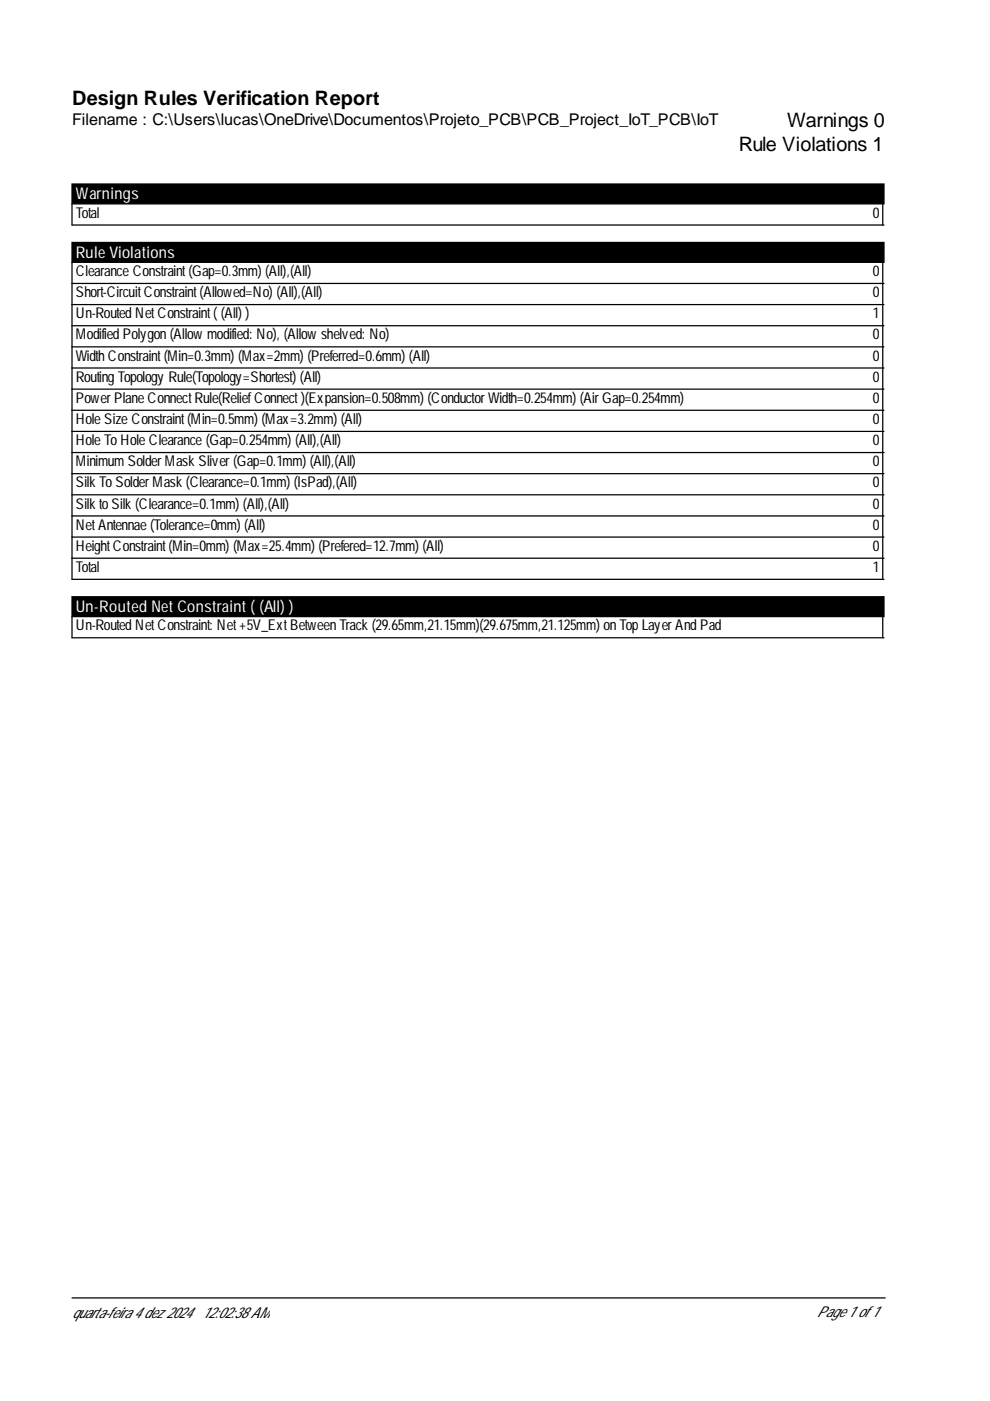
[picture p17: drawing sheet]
<svg xmlns="http://www.w3.org/2000/svg" width="210mm" height="297mm" viewBox="0 0 210 297" stroke-linecap="round" stroke-linejoin="round" font-family="sans-serif">
<defs><g id="words">
<g font-size="4.2">
<text x="15.3" y="22.3">Design Rules Verification Report</text>
<text x="166.9" y="27">Warnings 0</text>
<text x="156.6" y="32">Rule Violations 1</text>
</g>
<text font-size="3.4" x="15.3" y="26.6">Filename : C:\Users\lucas\OneDrive\Documentos\Projeto_PCB\PCB_Project_IoT_PCB\IoT</text>
<g font-size="3.4" fill="#fff">
<text x="16.1" y="42.2">Warnings</text>
<text x="16.1" y="54.6">Rule Violations</text>
<text x="16.1" y="129.7">Un-Routed NetConstraint((All) )</text>
</g>
<g font-size="3.2">
<text x="16.1" y="46.1">Total</text>
<text x="185.1" y="46.1">0</text>
<text x="16.1" y="58.5">ClearanceConstraint(Gap=0.3mm) (All),(All)</text>
<text x="185.1" y="58.5">0</text>
<text x="16.1" y="63">Short-CircuitConstraint(Allowed=No) (All),(All)</text>
<text x="185.1" y="63">0</text>
<text x="16.1" y="67.5">Un-RoutedNetConstraint((All) )</text>
<text x="16.1" y="72">ModifiedPolygon(Allowmodified: No), (Allowshelved: No)</text>
<text x="185.1" y="67.5">1</text>
<text x="185.1" y="72">0</text>
<text x="16.1" y="76.5">WidthConstraint(Min=0.3mm) (Max=2mm) (Preferred=0.6mm) (All)</text>
<text x="185.1" y="76.5">0</text>
<text x="16.1" y="80.9">RoutingTopology Rule(Topology=Shortest) (All)</text>
<text x="185.1" y="80.9">0</text>
<text x="16.1" y="85.4">PowerPlaneConnectRule(ReliefConnect)(Expansion=0.508mm) (ConductorWidth=0.254mm) (AirGap=0.254mm)</text>
<text x="16.1" y="89.9">HoleSizeConstraint(Min=0.5mm) (Max=3.2mm) (All)</text>
<text x="185.1" y="85.4">0</text>
<text x="185.1" y="89.9">0</text>
<text x="16.1" y="94.4">HoleToHoleClearance(Gap=0.254mm) (All),(All)</text>
<text x="185.1" y="94.4">0</text>
<text x="16.1" y="98.9">MinimumSolderMaskSliver(Gap=0.1mm) (All),(All)</text>
<text x="185.1" y="98.9">0</text>
<text x="16.1" y="103.3">SilkToSolderMask(Clearance=0.1mm) (IsPad),(All)</text>
<text x="16.1" y="107.8">SilktoSilk(Clearance=0.1mm) (All),(All)</text>
<text x="185.1" y="103.3">0</text>
<text x="185.1" y="107.8">0</text>
<text x="16.1" y="112.3">NetAntennae(Tolerance=0mm) (All)</text>
<text x="185.1" y="112.3">0</text>
<text x="16.1" y="116.8">HeightConstraint(Min=0mm) (Max=25.4mm) (Prefered=12.7mm) (All)</text>
<text x="185.1" y="116.8">0</text>
<text x="16.1" y="121.3">Total</text>
<text x="185.1" y="121.3">1</text>
<text x="16.1" y="133.7">Un-RoutedNetConstraint: Net+5V_ExtBetweenTrack(29.65mm,21.15mm)(29.675mm,21.125mm) onTopLayerAndPad</text>
<text x="15.3" y="279.4">quarta-feira 4dez 2024</text>
<text x="42.8" y="279.4">12:02:38AM</text>
<text x="173.2" y="279.1">Page1 of1</text>
</g>
</g></defs>
<path d="M15.3 39h172.1v4.2h-172.1zM15.3 51.4h172.1v4.2h-172.1zM15.3 126.5h172.1v4.2h-172.1z" fill="#000" stroke="#000" stroke-width=".26"/>
<g fill="none" stroke="#000" stroke-width=".26">
<path d="M15.3 43.2v4.5h172.1M15.3 55.6v67.2h172.1M187.2 43.2v4.5M187.2 55.6v67.2M15.3 60.1h172.1M15.3 64.6h172.1M15.3 69.1h172.1M15.3 73.5h172.1M15.3 78h172.1M15.3 82.5h172.1M15.3 87h172.1M15.3 91.5h172.1"/>
<path d="M15.3 95.9h172.1M15.3 100.4h172.1M15.3 104.9h172.1M15.3 109.4h172.1M15.3 113.9h172.1M15.3 118.4h172.1M15.3 130.7v4.5h172.1M187.2 130.7v4.5M15.3 275.2h172.4"/>
</g>
<use href="#words"/>
</svg>
